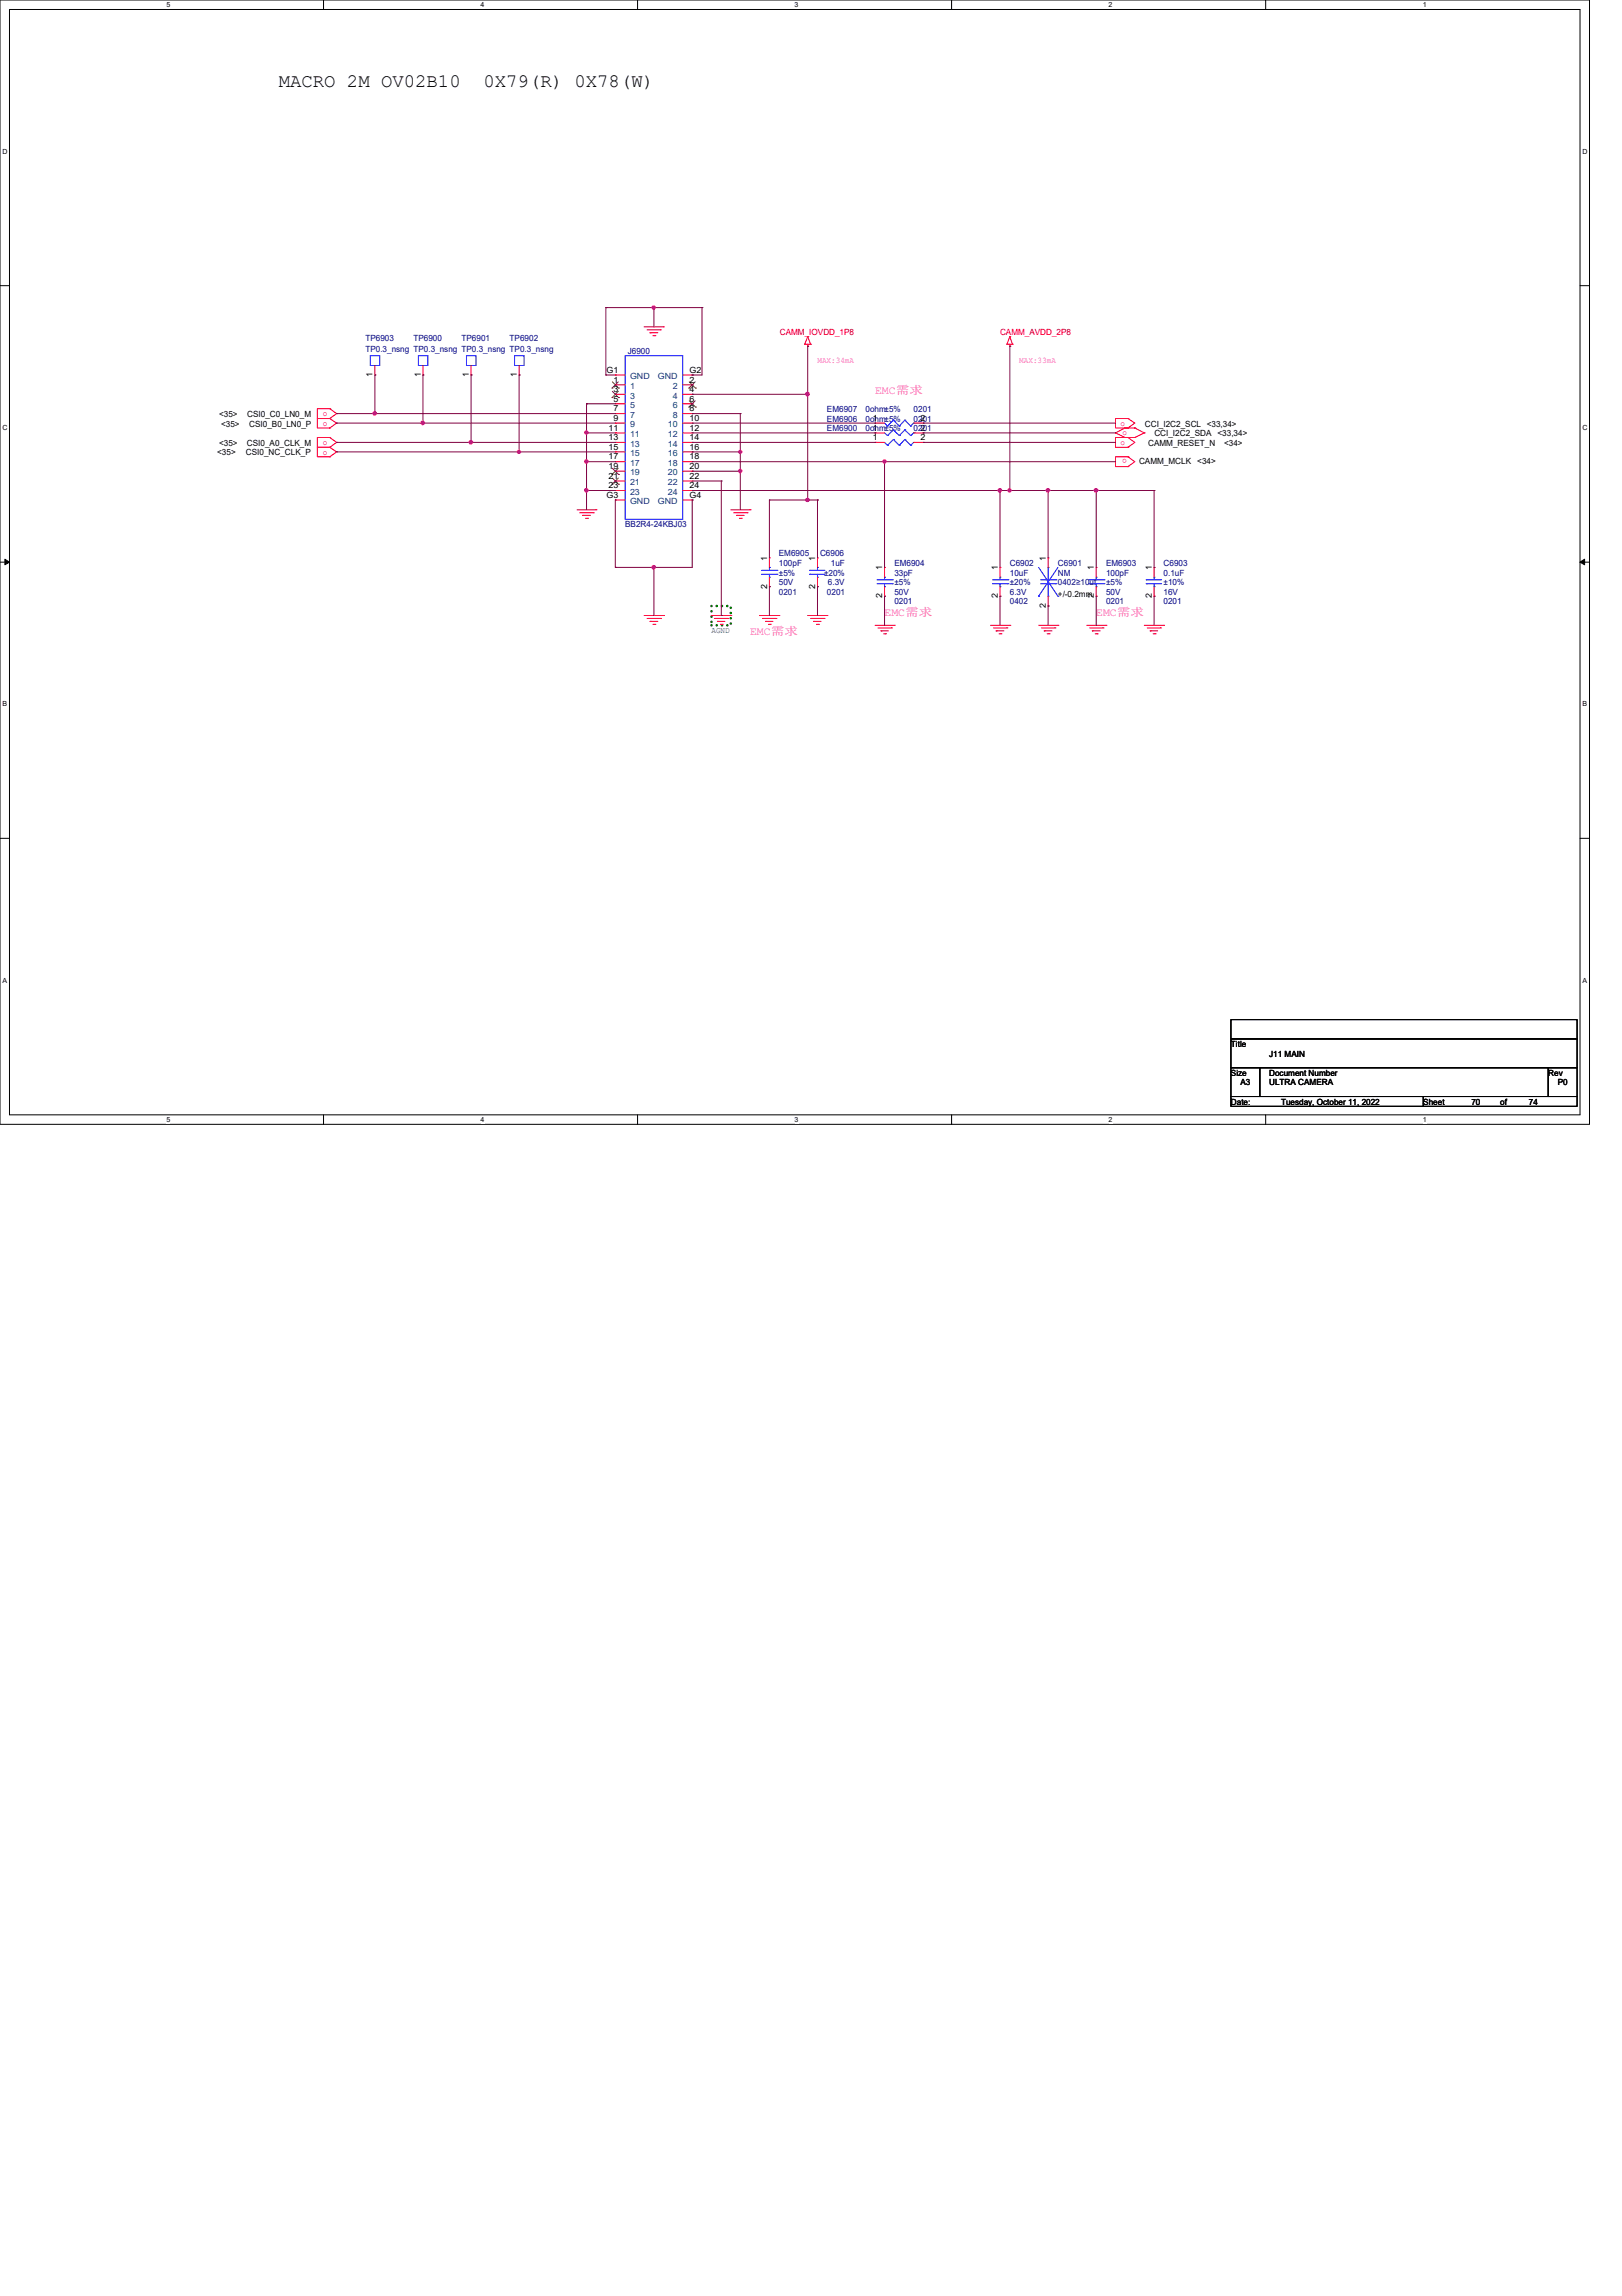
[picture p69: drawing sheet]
<svg xmlns="http://www.w3.org/2000/svg" width="210mm" height="297mm" viewBox="0 0 210 297" stroke-linecap="round" stroke-linejoin="round" font-family="sans-serif">
<defs><g id="words">
<g font-size="2.5">
<text x="36.1" y="11.3">MACRO 2M OV02B10</text>
<text x="62.6" y="11.3">0X79(R) 0X78(W)</text>
</g>
<g font-size="1.5" fill="#f0f">
<text x="113.2" y="51">EMC需需</text>
<text x="97.1" y="82.1">EMC需需</text>
<text x="114.5" y="79.6">EMC需需</text>
<text x="141.9" y="79.6">EMC需需</text>
</g>
<g font-size="1.1" fill="#000080">
<text x="47.3" y="44.1">TP6903</text>
<text x="47.3" y="45.6">TP0.3_nsng TP0.3_nsng TP0.3_nsng TP0.3_nsng</text>
<text x="53.5" y="44.1">TP6900</text>
<text x="59.7" y="44.1">TP6901</text>
<text x="66" y="44.1">TP6902</text>
<text x="81.2" y="45.8">J6900</text>
<text x="107" y="53.3">EM6907</text>
<text x="112" y="53.3">0ohm±5%</text>
<text x="118.2" y="53.3">0201</text>
<text x="107" y="54.6">EM6906</text>
<text x="107" y="55.8">EM6900</text>
<text x="112" y="54.6">0ohm±5%</text>
<text x="112" y="55.8">0ohm±5%</text>
<text x="118.2" y="54.6">0201</text>
<text x="118.2" y="55.8">0201</text>
<text x="80.9" y="68.2">BB2R4-24KBJ03</text>
<text x="100.8" y="72">EM6905</text>
<text x="106.1" y="72">C6906</text>
<text x="100.8" y="73.2">100pF</text>
<text x="100.8" y="77">0201</text>
<text x="100.8" y="75.7">50V</text>
<text x="100.8" y="74.5">±5%</text>
<text x="106.6" y="74.5">±20%</text>
<text x="107" y="77">0201</text>
<text x="107.1" y="75.7">6.3V</text>
<text x="107.5" y="73.2">1uF</text>
<text x="115.7" y="73.2">EM6904</text>
<text x="115.7" y="74.5">33pF</text>
<text x="115.7" y="77">50V</text>
<text x="115.7" y="75.7">±5%</text>
<text x="130.7" y="73.2">C6902</text>
<text x="130.7" y="74.5">10uF</text>
<text x="130.7" y="77">6.3V</text>
<text x="130.7" y="75.7">±20%</text>
<text x="136.9" y="73.2">C6901</text>
<text x="136.9" y="74.5">NM</text>
<text x="136.9" y="75.7">0402≥10uf</text>
<text x="143.1" y="73.2">EM6903</text>
<text x="143.1" y="74.5">100pF</text>
<text x="143.1" y="77">50V</text>
<text x="143.1" y="75.7">±5%</text>
<text x="150.6" y="73.2">C6903</text>
<text x="150.6" y="74.5">0.1uF</text>
<text x="150.6" y="77">16V</text>
<text x="150.6" y="75.7">±10%</text>
<text x="115.7" y="78.2">0201</text>
<text x="130.7" y="78.2">0402</text>
<text x="143.1" y="78.2">0201</text>
<text x="150.6" y="78.2">0201</text>
</g>
<g font-size="1.1" fill="#f00">
<text x="100.9" y="43.3">CAMM_IOVDD_1P8</text>
<text x="129.4" y="43.3">CAMM_AVDD_2P8</text>
<text x="41.8" y="53.8">o</text>
<text x="41.8" y="55.1">o</text>
<text x="41.8" y="57.5">o</text>
<text x="41.8" y="58.8">o</text>
<text x="145" y="55.1">o</text>
<text x="145" y="57.5">o</text>
<text x="145.2" y="56.3">o</text>
<text x="145.8" y="59.4" transform="rotate(-180 145.8 59.4)">o</text>
</g>
<g font-size="1.1" fill="#f0f">
<text x="105.8" y="46.9">MAX:34mA</text>
<text x="131.9" y="46.9">MAX:33mA</text>
</g>
<g font-size="1.1">
<text x="28.4" y="53.9">&lt;35&gt;</text>
<text x="32" y="53.9">CSI0_C0_LN0_M</text>
<text x="48.2" y="48.8" transform="rotate(-90 48.2 48.8)">1</text>
<text x="54.4" y="48.8" transform="rotate(-90 54.4 48.8)">1</text>
<text x="60.7" y="48.8" transform="rotate(-90 60.7 48.8)">1</text>
<text x="66.9" y="48.8" transform="rotate(-90 66.9 48.8)">1</text>
<text x="78.5" y="48.2">G1</text>
<text x="79.4" y="49.5">1</text>
<text x="79.4" y="50.7">3</text>
<text x="79.4" y="51.9">5</text>
<text x="79.4" y="53.2">7</text>
<text x="89.2" y="49.5">2</text>
<text x="89.2" y="50.7">4</text>
<text x="89.2" y="51.9">6</text>
<text x="89.2" y="53.2">8</text>
<text x="89.2" y="48.2">G2</text>
<text x="28.1" y="58.9">&lt;35&gt;</text>
<text x="28.4" y="57.7">&lt;35&gt;</text>
<text x="28.6" y="55.2">&lt;35&gt;</text>
<text x="31.8" y="58.9">CSI0_NC_CLK_P</text>
<text x="32" y="57.7">CSI0_A0_CLK_M</text>
<text x="32.3" y="55.2">CSI0_B0_LN0_P</text>
<text x="78.7" y="55.7">11</text>
<text x="78.7" y="56.9">13</text>
<text x="78.7" y="58.2">15</text>
<text x="78.7" y="59.4">17</text>
<text x="79.4" y="54.4">9</text>
<text x="89.2" y="54.4">10</text>
<text x="89.2" y="55.7">12</text>
<text x="89.2" y="56.9">14</text>
<text x="89.2" y="58.2">16</text>
<text x="89.2" y="59.4">18</text>
<text x="112.9" y="55.7">1</text>
<text x="112.9" y="54.4">1</text>
<text x="112.9" y="56.9">1</text>
<text x="119.1" y="55.7">2</text>
<text x="119.1" y="54.4">2</text>
<text x="119.1" y="56.9">2</text>
<text x="148.2" y="55.2">CCI_I2C2_SCL &lt;33,34&gt;</text>
<text x="148.6" y="57.7">CAMM_RESET_N</text>
<text x="149.4" y="56.4">CCI_I2C2_SDA</text>
<text x="157.6" y="56.4">&lt;33,34&gt;</text>
<text x="158.4" y="57.7">&lt;34&gt;</text>
<text x="78.5" y="64.4">G3</text>
<text x="78.7" y="60.7">19</text>
<text x="78.7" y="61.9">21</text>
<text x="78.7" y="63.2">23</text>
<text x="89.2" y="60.7">20</text>
<text x="89.2" y="61.9">22</text>
<text x="89.2" y="63.2">24</text>
<text x="89.2" y="64.4">G4</text>
<text x="147.4" y="60">CAMM_MCLK</text>
<text x="154.9" y="60">&lt;34&gt;</text>
<text x="99.3" y="76.2" transform="rotate(-90 99.3 76.2)">2</text>
<text x="99.3" y="72.5" transform="rotate(-90 99.3 72.5)">1</text>
<text x="105.5" y="76.2" transform="rotate(-90 105.5 76.2)">2</text>
<text x="105.5" y="72.5" transform="rotate(-90 105.5 72.5)">1</text>
<text x="114.2" y="77.4" transform="rotate(-90 114.2 77.4)">2</text>
<text x="114.2" y="73.8" transform="rotate(-90 114.2 73.8)">1</text>
<text x="129.1" y="77.4" transform="rotate(-90 129.1 77.4)">2</text>
<text x="129.1" y="73.8" transform="rotate(-90 129.1 73.8)">1</text>
<text x="135.3" y="72.5" transform="rotate(-90 135.3 72.5)">1</text>
<text x="136.9" y="77.2">+/-0.2mm</text>
<text x="141.6" y="77.4" transform="rotate(-90 141.6 77.4)">2</text>
<text x="141.6" y="73.8" transform="rotate(-90 141.6 73.8)">1</text>
<text x="149.1" y="77.4" transform="rotate(-90 149.1 77.4)">2</text>
<text x="149.1" y="73.8" transform="rotate(-90 149.1 73.8)">1</text>
<text x="135.3" y="78.7" transform="rotate(-90 135.3 78.7)">2</text>
<text x="159.3" y="135.5">Title</text>
<text x="164.3" y="136.7">J11 MAIN</text>
<text x="159.3" y="139.2">Size</text>
<text x="159.3" y="142.9">Date:</text>
<text x="160.5" y="140.4">A3</text>
<text x="164.3" y="139.2">Document Number</text>
<text x="164.3" y="140.4">ULTRA CAMERA</text>
<text x="165.8" y="142.9">Tuesday, October 11, 2022</text>
<text x="184.2" y="142.9">Sheet</text>
<text x="190.4" y="142.9">70</text>
<text x="194.1" y="142.9">of</text>
<text x="197.9" y="142.9">74</text>
<text x="200.4" y="139.2">Rev</text>
<text x="201.6" y="140.4">P0</text>
</g>
<g font-size="1.1" fill="#004080">
<text x="81.5" y="50.3">1</text>
<text x="81.5" y="51.6">3</text>
<text x="81.5" y="52.8">5</text>
<text x="81.5" y="49.1">GND</text>
<text x="85.1" y="49.1">GND</text>
<text x="87.1" y="50.3">2</text>
<text x="87.1" y="51.6">4</text>
<text x="87.1" y="52.8">6</text>
<text x="81.5" y="54.1">7</text>
<text x="81.5" y="55.3">9</text>
<text x="81.5" y="56.6">11</text>
<text x="81.5" y="57.8">13</text>
<text x="81.5" y="59">15</text>
<text x="86.4" y="55.3">10</text>
<text x="86.4" y="56.6">12</text>
<text x="86.4" y="57.8">14</text>
<text x="86.4" y="59">16</text>
<text x="87.1" y="54.1">8</text>
<text x="81.5" y="60.3">17</text>
<text x="81.5" y="61.5">19</text>
<text x="81.5" y="62.8">21</text>
<text x="81.5" y="64">23</text>
<text x="81.5" y="65.2">GND</text>
<text x="85.1" y="65.2">GND</text>
<text x="86.4" y="60.3">18</text>
<text x="86.4" y="61.5">20</text>
<text x="86.4" y="62.8">22</text>
<text x="86.4" y="64">24</text>
</g>
<text font-size="1.1" fill="#008040" x="92.1" y="81.8">AGND</text>
<g font-size=".9">
<text x="21.5" y=".9">5</text>
<text x="62.2" y=".9">4</text>
<text x="102.8" y=".9">3</text>
<text x="143.5" y=".9">2</text>
<text x="184.1" y=".9">1</text>
<text x=".3" y="19.9">D</text>
<text x="204.8" y="19.9">D</text>
<text x=".3" y="55.6">C</text>
<text x="204.8" y="55.6">C</text>
<text x=".3" y="91.4">B</text>
<text x="204.8" y="91.4">B</text>
<text x=".3" y="127.1">A</text>
<text x="204.8" y="127.1">A</text>
<text x="21.5" y="145.2">5</text>
<text x="62.2" y="145.2">4</text>
<text x="102.8" y="145.2">3</text>
<text x="143.5" y="145.2">2</text>
<text x="184.1" y="145.2">1</text>
</g>
</g></defs>
<path d="M0 0h205.7v145.5h-205.7zM1.2 1.2h203.3v143h-203.3z" fill="none" stroke="#000" stroke-width=".13"/>
<g fill="#fff">
<path d="M21.5 .1h.6v1h-.6z"/>
<path d="M21.5 144.4h.6v1h-.6z"/>
</g>
<path d="M41.9 0v1.2M41.9 144.2v1.3" fill="none" stroke="#000" stroke-width=".13"/>
<g fill="#fff">
<path d="M62.2 .1h.5v1h-.5z"/>
<path d="M62.2 144.4h.5v1h-.5z"/>
</g>
<path d="M82.5 0v1.2M82.5 144.2v1.3" fill="none" stroke="#000" stroke-width=".13"/>
<g fill="#fff">
<path d="M102.8 .1h.5v1h-.5z"/>
<path d="M102.8 144.4h.5v1h-.5z"/>
</g>
<path d="M123.1 0v1.2M123.1 144.2v1.3" fill="none" stroke="#000" stroke-width=".13"/>
<g fill="#fff">
<path d="M143.5 .1h.5v1h-.5z"/>
<path d="M143.5 144.4h.5v1h-.5z"/>
</g>
<path d="M163.8 0v1.2M163.8 144.2v1.3" fill="none" stroke="#000" stroke-width=".13"/>
<g fill="#fff">
<path d="M184.1 .1h.5v1h-.5z"/>
<path d="M184.1 144.4h.5v1h-.5z"/>
<path d="M.3 19.1h.7v1h-.7z"/>
<path d="M204.8 19.1h.6v1h-.6z"/>
<path d="M.3 54.8h.7v1h-.7z"/>
<path d="M204.8 54.8h.6v1h-.6z"/>
</g>
<path d="M0 37h1.2M204.5 37h1.2" fill="none" stroke="#000" stroke-width=".13"/>
<g fill="#fff">
<path d="M.3 90.6h.6v1h-.6z"/>
<path d="M204.8 90.6h.6v1h-.6z"/>
</g>
<path d="M0 72.7h1.2M.6 72.3l.6 .4-.6 .4zM204.5 72.7l.6-.4v.8zM204.5 72.7h1.2" fill="none" stroke="#000" stroke-width=".13"/>
<path d="M.6 72.3l.6 .4-.6 .4zM204.5 72.7l.6-.4v.8z" fill="#000"/>
<g fill="#fff">
<path d="M.3 126.3h.6v1h-.6z"/>
<path d="M204.8 126.3h.6v1h-.6z"/>
</g>
<path d="M0 108.5h1.2M204.5 108.5h1.2M159.3 131.9h44.8v2.5h-44.8zM159.3 134.4h44.8v3.7h-44.8zM159.3 138.1h3.7v3.8h-3.7zM163 138.1h37.4v3.8h-37.4zM200.4 138.1h3.7v3.8h-3.7zM159.3 141.9h24.9v1.2h-24.9zM184.2 141.9h19.9v1.2h-19.9z" fill="none" stroke="#000" stroke-width=".13"/>
<path d="M92.1 78.4h2.5v2.5h-2.5z" fill="none" stroke="#008000" stroke-width=".34" stroke-dasharray="0 .7"/>
<g fill="none" stroke="#f00" stroke-width=".13">
<path d="M42.7 52.9l.9 .6-.9 .6M42.7 54.1l.9 .6-.9 .7M42.7 56.6l.9 .6-.9 .7M42.7 57.9l.9 .6-.9 .6M42.7 52.9h.1M42.7 54.1h.1M42.7 52.9h-1.6v1.2h1.6M42.7 55.4h.1M42.7 54.1h-1.6v1.3h1.6M42.7 56.6h.1M42.7 57.9h.1M42.7 56.6h-1.6v1.3h1.6"/>
<path d="M42.7 59.1h.1M42.7 57.9h-1.6v1.2h1.6M48.5 48.5h.1M48.5 47.3v1.2M54.7 48.5h.1M54.7 47.3v1.2M61 48.5h.1M61 47.3v1.2M67.2 48.5h.1M67.2 47.3v1.2M79.6 49.8h1.3M79.6 51h1.3"/>
<path d="M79.6 52.2h1.3M79.6 53.5h1.3M79.6 54.7h1.3M79.6 56h1.3M79.6 57.2h1.3M79.6 58.5h1.3M79.6 59.7h1.3M79.6 48.5h1.3M79.6 49.8h.1M79.6 51h.1M79.6 52.2h.1M79.6 53.5h.1"/>
<path d="M79.6 54.7h.1M79.6 56h.1M79.6 57.2h.1M79.6 58.5h.1M79.6 59.7h.1M79.6 48.5h.1M83.4 42.3h2.5M83.7 42.7h1.8M84.1 43.1h.1M84.1 43.1h1M84.5 43.4h.3M84.8 43.4h.1"/>
<path d="M85.5 42.7h.1M85.9 42.3h.1M88.3 49.8h1.3M88.3 51h1.3M88.3 52.2h1.3M88.3 53.5h1.3M88.3 54.7h1.3M88.3 56h1.3M88.3 57.2h1.3M88.3 58.5h1.3M88.3 59.7h1.3M88.3 48.5h1.3"/>
<path d="M89.6 49.8h.1M89.6 51h.1M89.6 52.2h.1M89.6 53.5h.1M89.6 54.7h.1M89.6 56h.1M89.6 57.2h.1M89.6 58.5h.1M89.6 59.7h.1M89.6 48.5h.1M104.1 44.5h.1M104.1 44.5h.8"/>
<path d="M104.5 43.6l.4 .9M104.5 44.8h.1M104.5 43.6h.1M104.5 44.5v.3M104.5 43.6l-.4 .9M104.9 44.5h.1M113.2 54.7h1.3M113.2 56h1.3M113.2 57.2h1.3M113.2 56h.1M113.2 54.7h.1M113.2 57.2h.1"/>
<path d="M118.2 54.7h1.3M118.2 56h1.3M118.2 57.2h1.3M119.5 56h.1M119.5 54.7h.1M119.5 57.2h.1M130.3 44.5h.1M130.3 44.5h.7M130.7 43.6l-.4 .9M130.7 44.8h.1M130.7 43.6h.1M130.7 44.5v.3"/>
<path d="M130.7 43.6l.3 .9M131 44.5h.1M144.4 56h.1M144.4 56l1.2 .6M145.6 55.4l-1.2 .6M145.6 55.4h.1M145.6 56.6h.1M145.6 55.4h1.3M145.6 56.6h1.3M146 54.1h.1M146 55.4h.1M146 54.1h-1.6v1.3h1.6"/>
<path d="M146 56.6h.1M146 57.9h.1M146 56.6h-1.6v1.3h1.6M146 59.1h.1M146 59.1h-1.6v1.3h1.6M146 54.1l.9 .6-.9 .7M146 56.6l.9 .6-.9 .7M146 59.1l.9 .6-.9 .7M146.9 55.4h.1M146.9 56.6h.1M146.9 55.4l1.2 .6M148.1 56h.1"/>
<path d="M148.1 56l-1.2 .6M74.7 66h2.4M75 66.3h1.8M75.4 66.7h1M75.4 66.7h.1M75.8 67.1h.2M76 67.1h.1M76.8 66.3h.1M77.1 66h.1M79.6 61h1.3M79.6 62.2h1.3M79.6 63.5h1.3"/>
<path d="M79.6 64.7h1.3M79.6 61h.1M79.6 62.2h.1M79.6 63.5h.1M79.6 64.7h.1M83.4 79.6h2.5M85.9 79.6h.1M88.3 61h1.3M88.3 62.2h1.3M88.3 63.5h1.3M88.3 64.7h1.3M89.6 61h.1"/>
<path d="M89.6 62.2h.1M89.6 63.5h.1M89.6 64.7h.1M92.1 79.6h2.5M94.6 79.6h.1M94.6 66h2.5M95 66.3h1.7M95.3 66.7h.1M95.3 66.7h1M95.7 67.1h.2M95.9 67.1h.1M96.7 66.3h.1"/>
<path d="M97.1 66h.1M98.3 79.6h2.5M99.6 72.2h.1M99.6 75.9h.1M99.6 72.2v1.2M99.6 74.7v1.2M100.8 79.6h.1M104.5 79.6h2.5M105.8 72.2h.1M105.8 75.9h.1M105.8 72.2v1.2M105.8 74.7v1.2"/>
<path d="M107 79.6h.1M114.5 73.4h.1M114.5 77.1h.1M114.5 73.4v1.3M114.5 75.9v1.2M129.4 73.4h.1M129.4 77.1h.1M129.4 73.4v1.3M129.4 75.9v1.2M135.6 72.2h.1M135.6 78.4h.1M135.6 72.2v1.2"/>
<path d="M135.6 77.1v1.3M141.9 73.4h.1M141.9 77.1h.1M141.9 73.4v1.3M141.9 75.9v1.2M146 60.4h.1M149.4 73.4h.1M149.4 77.1h.1M149.4 73.4v1.3M149.4 75.9v1.2M83.7 80h1.8M84.1 80.4h.1"/>
<path d="M84.1 80.4h1M84.5 80.8h.3M84.8 80.8h.1M85.5 80h.1M92.5 80h1.7M92.8 80.4h1M92.8 80.4h.1M93.2 80.8h.3M93.5 80.8h.1M94.2 80h.1M98.7 80h1.7M99.1 80.4h.1"/>
<path d="M99.1 80.4h.9M99.4 80.8h.3M99.7 80.8h.1M100.4 80h.1M104.9 80h1.7M105.3 80.4h1M105.3 80.4h.1M105.7 80.8h.2M105.9 80.8h.1M106.6 80h.1M113.2 80.9h2.5M113.6 81.2h1.8"/>
<path d="M114 81.6h1M114 81.6h.1M114.3 82h.3M114.6 82h.1M115.4 81.2h.1M115.7 80.9h.1M128.2 80.9h2.5M128.6 81.2h1.7M128.9 81.6h.1M128.9 81.6h1M129.3 82h.2M129.5 82h.1"/>
<path d="M130.3 81.2h.1M130.7 80.9h.1M134.4 80.9h2.5M134.8 81.2h1.7M135.1 81.6h.1M135.1 81.6h1M135.5 82h.3M135.8 82h.1M136.5 81.2h.1M136.9 80.9h.1M140.6 80.9h2.5M141 81.2h1.7"/>
<path d="M141.4 81.6h.1M141.4 81.6h1M141.7 82h.3M142 82h.1M142.7 81.2h.1M143.1 80.9h.1M148.1 80.9h2.5M148.5 81.2h1.7M148.8 81.6h.1M148.8 81.6h1M149.2 82h.3M149.5 82h.1"/>
<path d="M150.2 81.2h.1M150.6 80.9h.1"/>
</g>
<g fill="none" stroke="#00f" stroke-width=".13">
<path d="M47.9 46h1.2v1.3h-1.2zM54.1 46h1.3v1.3h-1.3zM60.4 46h1.2v1.3h-1.2zM66.6 46h1.2v1.3h-1.2zM80.9 46h7.4v21.2h-7.4zM114.5 56l.4 .3M114.5 54.7l.4 .4M114.5 57.2l.4 .4M114.9 56.3h.1M114.9 55.1h.1M114.9 57.6h.1M115.6 55.6l-.7 .7"/>
<path d="M115.6 54.4l-.7 .7M115.6 56.9l-.7 .7M115.6 55.6h.1M115.6 54.4h.1M115.6 56.9h.1M115.6 55.6l.8 .7M115.6 54.4l.8 .7M115.6 56.9l.8 .7M116.4 56.3h.1M116.4 55.1h.1M116.4 57.6h.1M117.1 55.6h.1"/>
<path d="M117.1 54.4h.1M117.1 56.9h.1M117.1 55.6l.8 .7M117.1 54.4l.8 .7M117.1 56.9l.8 .7M117.1 55.6l-.7 .7M117.1 54.4l-.7 .7M117.1 56.9l-.7 .7M117.9 56.3h.1M117.9 55.1h.1M117.9 57.6h.1M118.2 56l-.3 .3"/>
<path d="M118.2 54.7l-.3 .4M118.2 57.2l-.3 .4M118.2 56h.1M118.2 54.7h.1M118.2 57.2h.1M98.6 73.8h1.9M98.6 74.3h1.9M99.6 73.4h.1M99.6 74.7h.1M99.6 73.4v.4M99.6 74.3v.4M100.5 73.8h.1"/>
<path d="M100.5 74.3h.1M104.8 73.8h2M104.8 74.3h2M104.8 73.8h.1M104.8 74.3h.1M105.8 73.4h.1M105.8 74.7h.1M105.8 73.4v.4M105.8 74.3v.4M113.5 75h2M113.5 75.5h2M114.5 74.7h.1"/>
<path d="M114.5 75.9h.1M114.5 74.7v.3M114.5 75.5v.4M115.5 75h.1M115.5 75.5h.1M128.4 75h2M128.4 75.5h2M129.4 74.7h.1M129.4 75.9h.1M129.4 74.7v.3M129.4 75.5v.4M130.4 75h.1"/>
<path d="M130.4 75.5h.1M134.4 77.1h.1M134.4 73.4l2.5 3.7M134.7 75h2M134.7 75.5h2M135.6 73.4h.1M135.6 77.1h.1M135.6 73.4v1.6M135.6 75.5v1.6M136.7 75h.1M136.7 75.5h.1M136.9 77.1h.1"/>
<path d="M136.9 73.4l-2.5 3.7M140.9 75h2M140.9 75.5h2M141.9 74.7h.1M141.9 75.9h.1M141.9 74.7v.3M141.9 75.5v.4M142.9 75h.1M142.9 75.5h.1M148.3 75h.1M148.3 75.5h.1M148.3 75h2"/>
<path d="M148.3 75.5h2M149.4 74.7h.1M149.4 75.9h.1M149.4 74.7v.3M149.4 75.5v.4"/>
</g>
<g fill="none" stroke="#804000" stroke-width=".13">
<path d="M79.2 50.2h.1M79.2 51.4h.1M79.2 49.4l.9 .8M79.2 50.6l.9 .8M80 49.4l-.8 .8M80 50.6l-.8 .8M80.1 50.2h.1M80.1 51.4h.1M89.2 50.2h.1M89.2 52.7h.1M89.2 49.4l.8 .8M89.2 51.9l.8 .8"/>
<path d="M90 49.4l-.8 .8M90 51.9l-.8 .8M90 50.2h.1M90 52.7h.1M79.2 61.4h.1M79.2 62.7h.1M79.2 60.6l.9 .8M79.2 61.8l.9 .9M80 60.6l-.8 .8M80 61.8l-.8 .9M80.1 61.4h.1M80.1 62.7h.1"/>
</g>
<path d="M78.4 39.8h6.2M78.4 39.8h.1M78.4 39.8v8.7" fill="none" stroke="#800040" stroke-width=".13"/>
<path d="M84.4 39.6h.4v.2v.1l-.2 .1-.2-.1z" fill-rule="evenodd" fill="#f0f"/>
<path d="M84.4 39.6h.4v.2v.1l-.2 .1-.2-.1z" fill="none" stroke="#f0f" stroke-width=".13"/>
<path d="M84.6 39.8h6.2M84.6 39.8h.1M84.6 39.8v2.5M90.8 39.8h.1M90.8 39.8v8.7M104.5 44.8h.1M104.5 44.8v6.2M130.7 44.8h.1M130.7 44.8v18.7" fill="none" stroke="#800040" stroke-width=".13"/>
<path d="M130.5 63.3h.3l.1 .1-.1 .2-.2 .1-.1-.1z" fill-rule="evenodd" fill="#f0f"/>
<path d="M130.5 63.3h.3l.1 .1-.1 .2-.2 .1-.1-.1z" fill="none" stroke="#f0f" stroke-width=".13"/>
<g fill="none" stroke="#800040" stroke-width=".13">
<path d="M48.5 48.5h.1M48.5 48.5v5M54.7 48.5h.1M54.7 48.5v6.2M61 48.5h.1M61 48.5v8.7M67.2 48.5h.1M67.2 48.5v10M78.4 48.5h.1M78.4 48.5h1.2M89.6 48.5h1.2M89.6 48.5h.1"/>
<path d="M89.6 51h.1M89.6 51h14.9"/>
</g>
<path d="M104.3 50.8h.4v.2v.1l-.2 .1-.2-.1z" fill-rule="evenodd" fill="#f0f"/>
<path d="M104.3 50.8h.4v.2v.1l-.2 .1-.2-.1z" fill="none" stroke="#f0f" stroke-width=".13"/>
<path d="M75.9 52.2h.1M75.9 52.2v3.8M75.9 52.2h3.7M104.5 51h.1M104.5 51v13.7" fill="none" stroke="#800040" stroke-width=".13"/>
<path d="M75.7 55.8h.3l.1 .2-.1 .1-.1 .1-.2-.1z" fill-rule="evenodd" fill="#f0f"/>
<path d="M75.7 55.8h.3l.1 .2-.1 .1-.1 .1-.2-.1z" fill="none" stroke="#f0f" stroke-width=".13"/>
<path d="M43.6 53.5h.1M43.6 53.5h36M48.5 53.5h.1" fill="none" stroke="#800040" stroke-width=".13"/>
<path d="M48.3 53.3h.3l.1 .2-.1 .1-.1 .1-.2-.1z" fill-rule="evenodd" fill="#f0f"/>
<path d="M48.3 53.3h.3l.1 .2-.1 .1-.1 .1-.2-.1z" fill="none" stroke="#f0f" stroke-width=".13"/>
<path d="M89.6 53.5h6.2M89.6 53.5h.1M95.8 53.5h.1M95.8 53.5v5" fill="none" stroke="#800040" stroke-width=".13"/>
<path d="M95.6 58.3h.3l.1 .2-.1 .1-.1 .1-.2-.1z" fill-rule="evenodd" fill="#f0f"/>
<path d="M95.6 58.3h.3l.1 .2-.1 .1-.1 .1-.2-.1z" fill="none" stroke="#f0f" stroke-width=".13"/>
<path d="M43.6 54.7h.1M43.6 54.7h11.1" fill="none" stroke="#800040" stroke-width=".13"/>
<path d="M54.5 54.5h.4v.2v.2h-.2h-.2z" fill-rule="evenodd" fill="#f0f"/>
<path d="M54.5 54.5h.4v.2v.2h-.2h-.2z" fill="none" stroke="#f0f" stroke-width=".13"/>
<path d="M43.6 57.2h.1M43.6 57.2h17.4M54.7 54.7h24.9M54.7 54.7h.1M75.9 56h.1M75.9 56v3.7M75.9 56h3.7M89.6 54.7h23.6M89.6 56h23.6M113.2 54.7h.1M113.2 56h.1" fill="none" stroke="#800040" stroke-width=".13"/>
<path d="M60.8 57h.3l.1 .2-.1 .2h-.2h-.1z" fill-rule="evenodd" fill="#f0f"/>
<path d="M60.8 57h.3l.1 .2-.1 .2h-.2h-.1z" fill="none" stroke="#f0f" stroke-width=".13"/>
<path d="M43.6 58.5h.1M43.6 58.5h23.6M61 57.2h18.6M61 57.2h.1M89.6 57.2h23.6M113.2 57.2h.1" fill="none" stroke="#800040" stroke-width=".13"/>
<path d="M67 58.3h.3l.1 .2-.1 .1-.2 .1-.1-.1z" fill-rule="evenodd" fill="#f0f"/>
<path d="M67 58.3h.3l.1 .2-.1 .1-.2 .1-.1-.1z" fill="none" stroke="#f0f" stroke-width=".13"/>
<path d="M67.2 58.5h12.4M67.2 58.5h.1M75.9 59.7h.1M75.9 59.7v3.8M75.9 59.7h3.7M89.6 58.5h6.2M89.6 58.5h.1" fill="none" stroke="#800040" stroke-width=".13"/>
<path d="M75.7 59.5h.3l.1 .2-.1 .2h-.1h-.2z" fill-rule="evenodd" fill="#f0f"/>
<path d="M75.7 59.5h.3l.1 .2-.1 .2h-.1h-.2z" fill="none" stroke="#f0f" stroke-width=".13"/>
<path d="M89.6 59.7h24.9M114.5 59.7h.1" fill="none" stroke="#800040" stroke-width=".13"/>
<path d="M114.3 59.5h.3l.1 .2-.1 .2h-.1h-.2z" fill-rule="evenodd" fill="#f0f"/>
<path d="M114.3 59.5h.3l.1 .2-.1 .2h-.1h-.2z" fill="none" stroke="#f0f" stroke-width=".13"/>
<path d="M114.5 59.7h.1M114.5 59.7v13.7M114.5 59.7h29.9M89.6 61h6.2M89.6 61h.1" fill="none" stroke="#800040" stroke-width=".13"/>
<path d="M95.6 60.8h.3l.1 .1-.1 .2-.1 .1-.2-.1z" fill-rule="evenodd" fill="#f0f"/>
<path d="M95.6 60.8h.3l.1 .1-.1 .2-.1 .1-.2-.1z" fill="none" stroke="#f0f" stroke-width=".13"/>
<path d="M75.9 63.5h.1M75.9 63.5v2.5M75.9 63.5h3.7M95.8 61h.1M95.8 61v5" fill="none" stroke="#800040" stroke-width=".13"/>
<path d="M75.7 63.3h.3l.1 .1-.1 .2-.1 .1-.2-.1z" fill-rule="evenodd" fill="#f0f"/>
<path d="M75.7 63.3h.3l.1 .1-.1 .2-.1 .1-.2-.1z" fill="none" stroke="#f0f" stroke-width=".13"/>
<path d="M89.6 63.5h.1M89.6 63.5h39.8" fill="none" stroke="#800040" stroke-width=".13"/>
<path d="M129.2 63.3h.3l.1 .1-.1 .2-.1 .1-.2-.1z" fill-rule="evenodd" fill="#f0f"/>
<path d="M129.2 63.3h.3l.1 .1-.1 .2-.1 .1-.2-.1z" fill="none" stroke="#f0f" stroke-width=".13"/>
<path d="M129.4 63.5h.1M129.4 63.5h1.3M129.4 63.5v9.9M130.7 63.5h.1M135.6 63.5h.1M135.6 63.5v8.7M135.6 63.5h6.3" fill="none" stroke="#800040" stroke-width=".13"/>
<path d="M135.4 63.3h.4v.1v.2l-.2 .1-.2-.1z" fill-rule="evenodd" fill="#f0f"/>
<path d="M135.4 63.3h.4v.1v.2l-.2 .1-.2-.1z" fill="none" stroke="#f0f" stroke-width=".13"/>
<path d="M141.9 63.5h.1M141.9 63.5v9.9" fill="none" stroke="#800040" stroke-width=".13"/>
<path d="M141.7 63.3h.3l.1 .1-.1 .2-.2 .1-.1-.1z" fill-rule="evenodd" fill="#f0f"/>
<path d="M141.7 63.3h.3l.1 .1-.1 .2-.2 .1-.1-.1z" fill="none" stroke="#f0f" stroke-width=".13"/>
<path d="M79.6 64.7h.1M79.6 64.7v8.7M89.6 64.7h.1M89.6 64.7v8.7M99.6 64.7h4.9M104.5 64.7h.1" fill="none" stroke="#800040" stroke-width=".13"/>
<path d="M104.3 64.5h.4v.2v.1l-.2 .1-.2-.1z" fill-rule="evenodd" fill="#f0f"/>
<path d="M104.3 64.5h.4v.2v.1l-.2 .1-.2-.1z" fill="none" stroke="#f0f" stroke-width=".13"/>
<path d="M79.6 73.4h10M79.6 73.4h.1M84.6 73.4h.1M84.6 73.4v6.2M99.6 64.7h.1M99.6 64.7v7.5M105.8 64.7h.1M105.8 64.7v7.5" fill="none" stroke="#800040" stroke-width=".13"/>
<path d="M84.4 73.2h.4v.2v.1l-.2 .1-.2-.1z" fill-rule="evenodd" fill="#f0f"/>
<path d="M84.4 73.2h.4v.2v.1l-.2 .1-.2-.1z" fill="none" stroke="#f0f" stroke-width=".13"/>
<g fill="none" stroke="#800040" stroke-width=".13">
<path d="M95.8 58.5v2.5M119.5 57.2h24.9M119.5 56h24.9M119.5 54.7h24.9M119.5 57.2h.1M119.5 56h.1M119.5 54.7h.1M89.6 62.2h3.7M93.3 62.2h.1M93.3 79.6h.1M93.3 62.2v17.4M95.8 61h.1"/>
<path d="M99.6 75.9h.1M99.6 75.9v3.7M104.5 64.7h1.3M105.8 75.9h.1M105.8 64.7h.1M105.8 75.9v3.7M114.5 77.1h.1M114.5 77.1v3.8M129.4 77.1h.1M129.4 77.1v3.8M130.7 63.5h4.9M135.6 78.4h.1"/>
<path d="M135.6 63.5h.1M135.6 78.4v2.5M141.9 77.1h.1M141.9 77.1v3.8M141.9 63.5h7.5M149.4 63.5h.1M149.4 73.4h.1M149.4 77.1h.1M149.4 63.5v9.9M149.4 77.1v3.8"/>
</g>
<path d="M84.4 39.6h.4v.2v.1l-.2 .1-.2-.1z" fill-rule="evenodd" fill="#f0f"/>
<path d="M84.4 39.6h.4v.2v.1l-.2 .1-.2-.1z" fill="none" stroke="#f0f" stroke-width=".13"/>
<path d="M130.5 63.3h.3l.1 .1-.1 .2-.2 .1-.1-.1z" fill-rule="evenodd" fill="#f0f"/>
<path d="M130.5 63.3h.3l.1 .1-.1 .2-.2 .1-.1-.1z" fill="none" stroke="#f0f" stroke-width=".13"/>
<path d="M104.3 50.8h.4v.2v.1l-.2 .1-.2-.1z" fill-rule="evenodd" fill="#f0f"/>
<path d="M104.3 50.8h.4v.2v.1l-.2 .1-.2-.1z" fill="none" stroke="#f0f" stroke-width=".13"/>
<path d="M75.7 55.8h.3l.1 .2-.1 .1-.1 .1-.2-.1z" fill-rule="evenodd" fill="#f0f"/>
<path d="M75.7 55.8h.3l.1 .2-.1 .1-.1 .1-.2-.1z" fill="none" stroke="#f0f" stroke-width=".13"/>
<path d="M48.3 53.3h.3l.1 .2-.1 .1-.1 .1-.2-.1z" fill-rule="evenodd" fill="#f0f"/>
<path d="M48.3 53.3h.3l.1 .2-.1 .1-.1 .1-.2-.1z" fill="none" stroke="#f0f" stroke-width=".13"/>
<path d="M95.6 58.3h.3l.1 .2-.1 .1-.1 .1-.2-.1z" fill-rule="evenodd" fill="#f0f"/>
<path d="M95.6 58.3h.3l.1 .2-.1 .1-.1 .1-.2-.1z" fill="none" stroke="#f0f" stroke-width=".13"/>
<path d="M54.5 54.5h.4v.2v.2h-.2h-.2z" fill-rule="evenodd" fill="#f0f"/>
<path d="M54.5 54.5h.4v.2v.2h-.2h-.2z" fill="none" stroke="#f0f" stroke-width=".13"/>
<path d="M60.8 57h.3l.1 .2-.1 .2h-.2h-.1z" fill-rule="evenodd" fill="#f0f"/>
<path d="M60.8 57h.3l.1 .2-.1 .2h-.2h-.1z" fill="none" stroke="#f0f" stroke-width=".13"/>
<path d="M67 58.3h.3l.1 .2-.1 .1-.2 .1-.1-.1z" fill-rule="evenodd" fill="#f0f"/>
<path d="M67 58.3h.3l.1 .2-.1 .1-.2 .1-.1-.1z" fill="none" stroke="#f0f" stroke-width=".13"/>
<path d="M75.7 59.5h.3l.1 .2-.1 .2h-.1h-.2z" fill-rule="evenodd" fill="#f0f"/>
<path d="M75.7 59.5h.3l.1 .2-.1 .2h-.1h-.2z" fill="none" stroke="#f0f" stroke-width=".13"/>
<path d="M114.3 59.5h.3l.1 .2-.1 .2h-.1h-.2z" fill-rule="evenodd" fill="#f0f"/>
<path d="M114.3 59.5h.3l.1 .2-.1 .2h-.1h-.2z" fill="none" stroke="#f0f" stroke-width=".13"/>
<path d="M95.6 60.8h.3l.1 .1-.1 .2-.1 .1-.2-.1z" fill-rule="evenodd" fill="#f0f"/>
<path d="M95.6 60.8h.3l.1 .1-.1 .2-.1 .1-.2-.1z" fill="none" stroke="#f0f" stroke-width=".13"/>
<path d="M75.7 63.3h.3l.1 .1-.1 .2-.1 .1-.2-.1z" fill-rule="evenodd" fill="#f0f"/>
<path d="M75.7 63.3h.3l.1 .1-.1 .2-.1 .1-.2-.1z" fill="none" stroke="#f0f" stroke-width=".13"/>
<path d="M129.2 63.3h.3l.1 .1-.1 .2-.1 .1-.2-.1z" fill-rule="evenodd" fill="#f0f"/>
<path d="M129.2 63.3h.3l.1 .1-.1 .2-.1 .1-.2-.1z" fill="none" stroke="#f0f" stroke-width=".13"/>
<path d="M135.4 63.3h.4v.1v.2l-.2 .1-.2-.1z" fill-rule="evenodd" fill="#f0f"/>
<path d="M135.4 63.3h.4v.1v.2l-.2 .1-.2-.1z" fill="none" stroke="#f0f" stroke-width=".13"/>
<path d="M141.7 63.3h.3l.1 .1-.1 .2-.2 .1-.1-.1z" fill-rule="evenodd" fill="#f0f"/>
<path d="M141.7 63.3h.3l.1 .1-.1 .2-.2 .1-.1-.1z" fill="none" stroke="#f0f" stroke-width=".13"/>
<path d="M104.3 64.5h.4v.2v.1l-.2 .1-.2-.1z" fill-rule="evenodd" fill="#f0f"/>
<path d="M104.3 64.5h.4v.2v.1l-.2 .1-.2-.1z" fill="none" stroke="#f0f" stroke-width=".13"/>
<path d="M84.4 73.2h.4v.2v.1l-.2 .1-.2-.1z" fill-rule="evenodd" fill="#f0f"/>
<path d="M84.4 73.2h.4v.2v.1l-.2 .1-.2-.1z" fill="none" stroke="#f0f" stroke-width=".13"/>
<use href="#words"/>
</svg>
